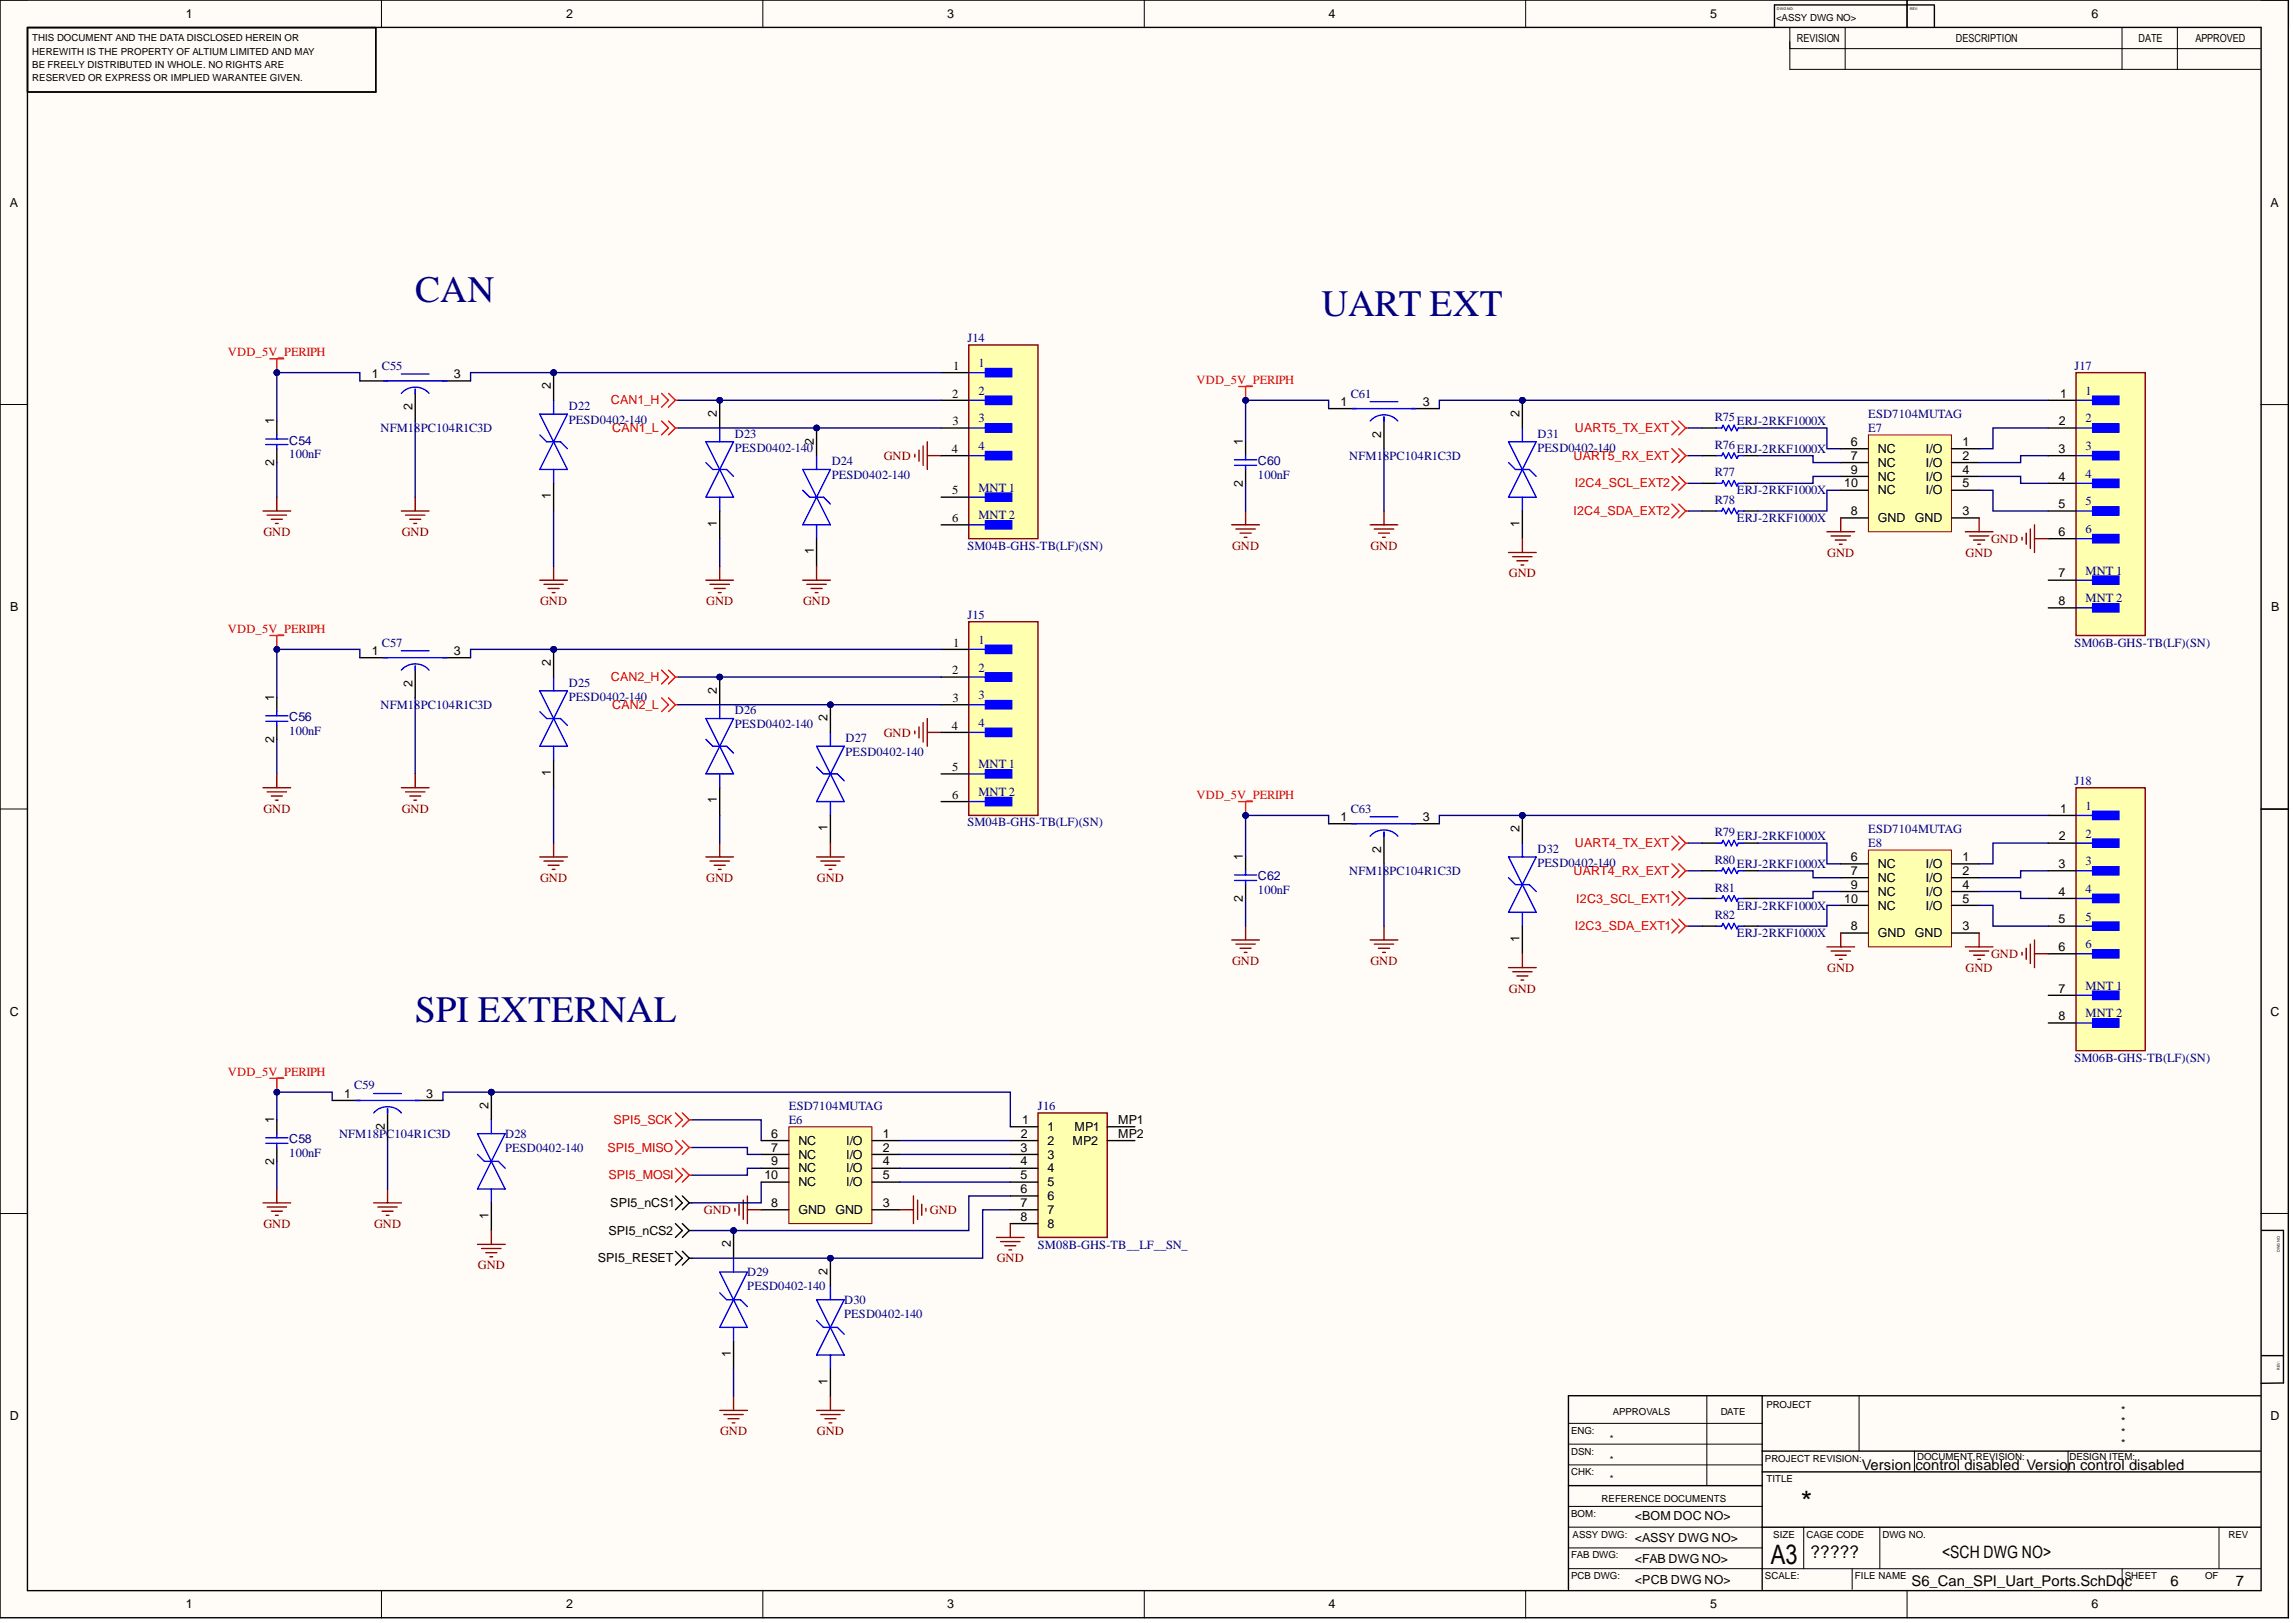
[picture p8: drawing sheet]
<svg xmlns="http://www.w3.org/2000/svg" width="420mm" height="297mm" viewBox="0 0 420 297" stroke-linecap="round" stroke-linejoin="round" font-family="sans-serif">
<defs><g id="words">
<g font-size="6.8" fill="#000080">
<text x="76" y="55.3">CAN</text>
<text x="242" y="57.8">UART EXT</text>
<text x="76" y="187">SPI EXTERNAL</text>
</g>
<text font-size="5.4" x="329.7" y="276.8">*</text>
<text font-size="4.9" x="324.2" y="286.2">A3</text>
<text font-size="3.2" x="331.5" y="285.1">?????</text>
<text font-size="3.1" x="355.6" y="285.1">&lt;SCH DWG NO&gt;</text>
<g font-size="2.7">
<text x="340.9" y="269">Version control disabled Version control disabled</text>
<text x="350" y="290.3">S6_Can_SPI_Uart_Ports.SchDoc</text>
<text x="397.4" y="290.3">6</text>
<text x="409.4" y="290.3">7</text>
</g>
<g font-size="2.3">
<text x="34" y="3.3">1</text>
<text x="103.6" y="3.3">2</text>
<text x="173.4" y="3.3">3</text>
<text x="243.2" y="3.3">4</text>
<text x="313.1" y="3.3">5</text>
<text x="382.9" y="3.3">6</text>
<text x="1.8" y="37.8">A</text>
<text x="415.7" y="37.8">A</text>
<text x="68.1" y="69.2">1</text>
<text x="83.1" y="69.2">3</text>
<text x="100.8" y="71.2" transform="rotate(-90 100.8 71.2)">2</text>
<text x="174.5" y="67.7">1</text>
<text x="50.2" y="77.6" transform="rotate(-90 50.2 77.6)">1</text>
<text x="75.5" y="75.1" transform="rotate(-90 75.5 75.1)">2</text>
<text x="131.2" y="76.3" transform="rotate(-90 131.2 76.3)">2</text>
<text x="174.3" y="72.8">2</text>
<text x="174.4" y="77.8">3</text>
<text x="245.4" y="74.3">1</text>
<text x="260.5" y="74.3">3</text>
<text x="278.2" y="76.3" transform="rotate(-90 278.2 76.3)">2</text>
<text x="376.9" y="77.8">2</text>
<text x="377.2" y="72.8">1</text>
<text x="149" y="81.4" transform="rotate(-90 149 81.4)">2</text>
<text x="174.2" y="82.9">4</text>
<text x="227.5" y="81.4" transform="rotate(-90 227.5 81.4)">1</text>
<text x="252.9" y="80.2" transform="rotate(-90 252.9 80.2)">2</text>
<text x="338.8" y="81.6">6</text>
<text x="343.8" y="82.9">NC</text>
<text x="352.6" y="82.9">I/O</text>
<text x="359.3" y="81.6">1</text>
<text x="376.8" y="82.9">3</text>
<text x="50.2" y="85.3" transform="rotate(-90 50.2 85.3)">2</text>
<text x="227.5" y="89.1" transform="rotate(-90 227.5 89.1)">2</text>
<text x="337.7" y="89.2">10</text>
<text x="338.8" y="84.2">7</text>
<text x="338.8" y="86.7">9</text>
<text x="343.8" y="85.4">NC</text>
<text x="343.8" y="88">NC</text>
<text x="352.6" y="85.4">I/O</text>
<text x="352.6" y="88">I/O</text>
<text x="359.3" y="84.2">2</text>
<text x="359.3" y="86.7">4</text>
<text x="359.3" y="89.2">5</text>
<text x="376.8" y="88">4</text>
<text x="100.8" y="91.3" transform="rotate(-90 100.8 91.3)">1</text>
<text x="174.3" y="90.5">5</text>
<text x="174.3" y="95.6">6</text>
<text x="338.8" y="94.3">8</text>
<text x="343.8" y="95.6">GND</text>
<text x="343.8" y="90.5">NC</text>
<text x="350.6" y="95.6">GND</text>
<text x="352.6" y="90.5">I/O</text>
<text x="359.3" y="94.3">3</text>
<text x="376.8" y="93">5</text>
<text x="131.2" y="96.4" transform="rotate(-90 131.2 96.4)">1</text>
<text x="149" y="101.5" transform="rotate(-90 149 101.5)">1</text>
<text x="278.2" y="96.4" transform="rotate(-90 278.2 96.4)">1</text>
<text x="376.8" y="98.1">6</text>
<text x="376.8" y="105.7">7</text>
<text x="1.9" y="111.8">B</text>
<text x="376.8" y="110.7">8</text>
<text x="415.8" y="111.8">B</text>
<text x="68.1" y="119.9">1</text>
<text x="83.1" y="119.9">3</text>
<text x="174.5" y="118.3">1</text>
<text x="75.5" y="125.8" transform="rotate(-90 75.5 125.8)">2</text>
<text x="100.8" y="121.9" transform="rotate(-90 100.8 121.9)">2</text>
<text x="174.3" y="123.4">2</text>
<text x="50.2" y="128.2" transform="rotate(-90 50.2 128.2)">1</text>
<text x="131.2" y="127" transform="rotate(-90 131.2 127)">2</text>
<text x="174.4" y="128.5">3</text>
<text x="50.2" y="135.9" transform="rotate(-90 50.2 135.9)">2</text>
<text x="151.5" y="132" transform="rotate(-90 151.5 132)">2</text>
<text x="174.2" y="133.5">4</text>
<text x="100.8" y="142" transform="rotate(-90 100.8 142)">1</text>
<text x="174.3" y="141.1">5</text>
<text x="131.2" y="147" transform="rotate(-90 131.2 147)">1</text>
<text x="174.3" y="146.2">6</text>
<text x="377.2" y="148.7">1</text>
<text x="151.5" y="152.1" transform="rotate(-90 151.5 152.1)">1</text>
<text x="245.4" y="150.3">1</text>
<text x="260.5" y="150.3">3</text>
<text x="278.2" y="152.3" transform="rotate(-90 278.2 152.3)">2</text>
<text x="376.9" y="153.8">2</text>
<text x="227.5" y="157.3" transform="rotate(-90 227.5 157.3)">1</text>
<text x="252.9" y="156.2" transform="rotate(-90 252.9 156.2)">2</text>
<text x="338.8" y="157.6">6</text>
<text x="338.8" y="160.1">7</text>
<text x="343.8" y="158.9">NC</text>
<text x="343.8" y="161.4">NC</text>
<text x="352.6" y="158.9">I/O</text>
<text x="352.6" y="161.4">I/O</text>
<text x="359.3" y="157.6">1</text>
<text x="359.3" y="160.1">2</text>
<text x="376.8" y="158.9">3</text>
<text x="227.5" y="165" transform="rotate(-90 227.5 165)">2</text>
<text x="337.7" y="165.2">10</text>
<text x="338.8" y="162.7">9</text>
<text x="343.8" y="163.9">NC</text>
<text x="343.8" y="166.5">NC</text>
<text x="352.6" y="163.9">I/O</text>
<text x="352.6" y="166.5">I/O</text>
<text x="359.3" y="162.7">4</text>
<text x="359.3" y="165.2">5</text>
<text x="376.8" y="163.9">4</text>
<text x="278.2" y="172.4" transform="rotate(-90 278.2 172.4)">1</text>
<text x="338.8" y="170.3">8</text>
<text x="343.8" y="171.5">GND</text>
<text x="350.6" y="171.5">GND</text>
<text x="359.3" y="170.3">3</text>
<text x="376.8" y="169">5</text>
<text x="376.8" y="174.1">6</text>
<text x="1.8" y="185.9">C</text>
<text x="376.8" y="181.7">7</text>
<text x="415.7" y="185.9">C</text>
<text x="376.8" y="186.7">8</text>
<text x="63" y="200.9">1</text>
<text x="78" y="200.9">3</text>
<text x="89.4" y="202.9" transform="rotate(-90 89.4 202.9)">2</text>
<text x="50.2" y="205.5" transform="rotate(-90 50.2 205.5)">1</text>
<text x="70.4" y="206.8" transform="rotate(-90 70.4 206.8)">2</text>
<text x="141.2" y="208.2">6</text>
<text x="146.2" y="209.5">NC</text>
<text x="154.9" y="209.5">I/O</text>
<text x="161.7" y="208.2">1</text>
<text x="186.9" y="208.2">2</text>
<text x="187.2" y="205.7">1</text>
<text x="191.8" y="207">1</text>
<text x="191.8" y="209.5">2</text>
<text x="196.4" y="209.5">MP2</text>
<text x="196.7" y="207">MP1</text>
<text x="204.7" y="205.7">MP1</text>
<text x="204.7" y="208.2">MP2</text>
<text x="50.2" y="213.1" transform="rotate(-90 50.2 213.1)">2</text>
<text x="139.9" y="215.8">10</text>
<text x="141.2" y="210.8">7</text>
<text x="141.2" y="213.3">9</text>
<text x="146.2" y="212">NC</text>
<text x="146.2" y="214.6">NC</text>
<text x="154.9" y="212">I/O</text>
<text x="154.9" y="214.6">I/O</text>
<text x="161.7" y="210.8">2</text>
<text x="161.7" y="213.3">4</text>
<text x="161.7" y="215.8">5</text>
<text x="186.8" y="210.8">3</text>
<text x="186.8" y="213.3">4</text>
<text x="186.8" y="215.8">5</text>
<text x="191.8" y="212">3</text>
<text x="191.8" y="214.6">4</text>
<text x="111.7" y="220.9">SPI5_nCS1</text>
<text x="141.2" y="220.9">8</text>
<text x="146.2" y="217.1">NC</text>
<text x="154.9" y="217.1">I/O</text>
<text x="161.7" y="220.9">3</text>
<text x="186.8" y="218.4">6</text>
<text x="186.8" y="220.9">7</text>
<text x="191.8" y="217.1">5</text>
<text x="191.8" y="219.6">6</text>
<text x="89.4" y="223" transform="rotate(-90 89.4 223)">1</text>
<text x="111.4" y="226">SPI5_nCS2</text>
<text x="146.2" y="222.2">GND</text>
<text x="153" y="222.2">GND</text>
<text x="186.8" y="223.4">8</text>
<text x="191.8" y="222.2">7</text>
<text x="191.8" y="224.7">8</text>
<text x="109.5" y="231">SPI5_RESET</text>
<text x="133.8" y="228.2" transform="rotate(-90 133.8 228.2)">2</text>
<text x="151.5" y="233.3" transform="rotate(-90 151.5 233.3)">2</text>
<text x="133.8" y="248.3" transform="rotate(-90 133.8 248.3)">1</text>
<text x="151.5" y="253.4" transform="rotate(-90 151.5 253.4)">1</text>
<text x="1.8" y="259.9">D</text>
<text x="415.7" y="259.9">D</text>
<text x="299.3" y="278.2">&lt;BOM DOC NO&gt;</text>
<text x="299.3" y="286.1">&lt;FAB DWG NO&gt;</text>
<text x="299.3" y="282.3">&lt;ASSY DWG NO&gt;</text>
<text x="299.3" y="289.9">&lt;PCB DWG NO&gt;</text>
<text x="34" y="294.3">1</text>
<text x="103.6" y="294.3">2</text>
<text x="173.4" y="294.3">3</text>
<text x="243.2" y="294.3">4</text>
<text x="313.1" y="294.3">5</text>
<text x="382.9" y="294.3">6</text>
</g>
<g font-size="2.3" fill="#f00">
<text x="41.7" y="65.2">VDD_5V_PERIPH</text>
<text x="219.1" y="70.2">VDD_5V_PERIPH</text>
<text x="111.8" y="74">CAN1_H</text>
<text x="112.1" y="79.1">CAN1_L</text>
<text x="288.3" y="79.1">UART5_TX_EXT</text>
<text x="288.1" y="84.2">UART5_RX_EXT</text>
<text x="288.3" y="89.2">I2C4_SCL_EXT2</text>
<text x="288.1" y="94.3">I2C4_SDA_EXT2</text>
<text x="41.7" y="115.8">VDD_5V_PERIPH</text>
<text x="111.8" y="124.7">CAN2_H</text>
<text x="112.1" y="129.7">CAN2_L</text>
<text x="219.1" y="146.2">VDD_5V_PERIPH</text>
<text x="288.3" y="155.1">UART4_TX_EXT</text>
<text x="288.1" y="160.1">UART4_RX_EXT</text>
<text x="288.6" y="165.2">I2C3_SCL_EXT1</text>
<text x="288.3" y="170.3">I2C3_SDA_EXT1</text>
<text x="41.7" y="196.8">VDD_5V_PERIPH</text>
<text x="112.3" y="205.7">SPI5_SCK</text>
<text x="111.2" y="210.8">SPI5_MISO</text>
<text x="111.4" y="215.8">SPI5_MOSI</text>
</g>
<g font-size="2.3" fill="#000080">
<text x="177.1" y="62.6">J14</text>
<text x="69.9" y="67.7">C55</text>
<text x="179.1" y="67.2">1</text>
<text x="379.8" y="67.7">J17</text>
<text x="104.1" y="75">D22</text>
<text x="104.1" y="77.6">PESD0402-140</text>
<text x="179.1" y="72.3">2</text>
<text x="179.1" y="77.3">3</text>
<text x="247.3" y="72.8">C61</text>
<text x="313.9" y="77.1">R75</text>
<text x="318" y="77.8">ERJ-2RKF1000X</text>
<text x="342.1" y="76.6">ESD7104MUTAG</text>
<text x="381.8" y="72.3">1</text>
<text x="381.8" y="77.3">2</text>
<text x="53" y="83.9">100nF</text>
<text x="53" y="81.4">C54</text>
<text x="69.7" y="79.1">NFM18PC104R1C3D</text>
<text x="134.5" y="80.1">D23</text>
<text x="134.5" y="82.6">PESD0402-140</text>
<text x="179.1" y="82.4">4</text>
<text x="281.5" y="80.1">D31</text>
<text x="281.5" y="82.6">PESD0402-140</text>
<text x="313.9" y="82.1">R76</text>
<text x="318" y="82.9">ERJ-2RKF1000X</text>
<text x="342.1" y="79.1">E7</text>
<text x="381.8" y="82.4">3</text>
<text x="152.3" y="85.2">D24</text>
<text x="152.3" y="87.7">PESD0402-140</text>
<text x="179.1" y="90">MNT 1</text>
<text x="230.3" y="87.7">100nF</text>
<text x="230.3" y="85.2">C60</text>
<text x="247" y="84.2">NFM18PC104R1C3D</text>
<text x="313.9" y="87.2">R77</text>
<text x="381.8" y="87.4">4</text>
<text x="179.1" y="95">MNT 2</text>
<text x="313.9" y="92.3">R78</text>
<text x="318" y="90.5">ERJ-2RKF1000X</text>
<text x="318" y="95.6">ERJ-2RKF1000X</text>
<text x="381.8" y="92.5">5</text>
<text x="177.1" y="100.6">SM04B-GHS-TB(LF)(SN)</text>
<text x="381.8" y="97.6">6</text>
<text x="381.8" y="105.2">MNT 1</text>
<text x="177.1" y="113.3">J15</text>
<text x="381.8" y="110.2">MNT 2</text>
<text x="69.9" y="118.3">C57</text>
<text x="179.1" y="117.8">1</text>
<text x="379.8" y="118.3">SM06B-GHS-TB(LF)(SN)</text>
<text x="104.1" y="125.7">D25</text>
<text x="179.1" y="122.9">2</text>
<text x="69.7" y="129.7">NFM18PC104R1C3D</text>
<text x="104.1" y="128.2">PESD0402-140</text>
<text x="134.5" y="130.8">D26</text>
<text x="179.1" y="128">3</text>
<text x="53" y="134.5">100nF</text>
<text x="53" y="132">C56</text>
<text x="134.5" y="133.3">PESD0402-140</text>
<text x="154.8" y="135.8">D27</text>
<text x="179.1" y="133">4</text>
<text x="154.8" y="138.3">PESD0402-140</text>
<text x="179.1" y="140.6">MNT 1</text>
<text x="379.8" y="143.7">J18</text>
<text x="179.1" y="145.7">MNT 2</text>
<text x="247.3" y="148.7">C63</text>
<text x="381.8" y="148.2">1</text>
<text x="177.1" y="151.3">SM04B-GHS-TB(LF)(SN)</text>
<text x="313.9" y="153">R79</text>
<text x="318" y="153.8">ERJ-2RKF1000X</text>
<text x="342.1" y="155.1">E8</text>
<text x="342.1" y="152.5">ESD7104MUTAG</text>
<text x="381.8" y="153.3">2</text>
<text x="230.3" y="161.1">C62</text>
<text x="247" y="160.1">NFM18PC104R1C3D</text>
<text x="281.5" y="156.1">D32</text>
<text x="281.5" y="158.6">PESD0402-140</text>
<text x="313.9" y="158.1">R80</text>
<text x="318" y="158.9">ERJ-2RKF1000X</text>
<text x="381.8" y="158.4">3</text>
<text x="230.3" y="163.7">100nF</text>
<text x="313.9" y="163.2">R81</text>
<text x="318" y="166.5">ERJ-2RKF1000X</text>
<text x="381.8" y="163.4">4</text>
<text x="313.9" y="168.2">R82</text>
<text x="318" y="171.5">ERJ-2RKF1000X</text>
<text x="381.8" y="168.5">5</text>
<text x="381.8" y="173.5">6</text>
<text x="381.8" y="181.1">MNT 1</text>
<text x="381.8" y="186.2">MNT 2</text>
<text x="379.8" y="194.3">SM06B-GHS-TB(LF)(SN)</text>
<text x="64.9" y="199.4">C59</text>
<text x="144.4" y="203.2">ESD7104MUTAG</text>
<text x="190" y="203.2">J16</text>
<text x="53" y="209.3">C58</text>
<text x="62.1" y="208.2">NFM18PC104R1C3D</text>
<text x="92.5" y="208.2">D28</text>
<text x="144.4" y="205.7">E6</text>
<text x="53" y="211.8">100nF</text>
<text x="92.5" y="210.8">PESD0402-140</text>
<text x="136.8" y="233.6">D29</text>
<text x="190" y="228.5">SM08B-GHS-TB__LF__SN_</text>
<text x="136.8" y="236.1">PESD0402-140</text>
<text x="154.6" y="238.6">D30</text>
<text x="154.6" y="241.2">PESD0402-140</text>
</g>
<g font-size="2.3" fill="#800000">
<text x="161.8" y="84.2">GND</text>
<text x="48.2" y="98.1">GND</text>
<text x="73.6" y="98.1">GND</text>
<text x="225.6" y="100.6">GND</text>
<text x="250.9" y="100.6">GND</text>
<text x="334.5" y="101.9">GND</text>
<text x="359.9" y="101.9">GND</text>
<text x="364.5" y="99.3">GND</text>
<text x="276.3" y="105.7">GND</text>
<text x="98.9" y="110.7">GND</text>
<text x="129.3" y="110.7">GND</text>
<text x="147" y="110.7">GND</text>
<text x="161.8" y="134.8">GND</text>
<text x="48.2" y="148.7">GND</text>
<text x="73.6" y="148.7">GND</text>
<text x="98.9" y="161.4">GND</text>
<text x="129.3" y="161.4">GND</text>
<text x="149.6" y="161.4">GND</text>
<text x="225.6" y="176.6">GND</text>
<text x="250.9" y="176.6">GND</text>
<text x="334.5" y="177.9">GND</text>
<text x="359.9" y="177.9">GND</text>
<text x="364.5" y="175.3">GND</text>
<text x="276.3" y="181.7">GND</text>
<text x="48.2" y="224.7">GND</text>
<text x="68.5" y="224.7">GND</text>
<text x="128.9" y="222.2">GND</text>
<text x="170.3" y="222.2">GND</text>
<text x="87.5" y="232.3">GND</text>
<text x="182.5" y="231">GND</text>
<text x="131.8" y="262.7">GND</text>
<text x="149.6" y="262.7">GND</text>
</g>
<g font-size="2">
<text x="329" y="7.7">REVISION</text>
<text x="358.1" y="7.7">DESCRIPTION</text>
<text x="391.5" y="7.7">DATE</text>
<text x="401.9" y="7.7">APPROVED</text>
<text x="388.3" y="262.8">*</text>
<text x="388.3" y="258.8">*</text>
<text x="388.3" y="260.8">*</text>
<text x="388.3" y="264.8">*</text>
</g>
<g font-size="1.8">
<text x="325.2" y="3.8">&lt;ASSY DWG NO&gt;</text>
<text x="5.9" y="7.6">THIS DOCUMENT AND THE DATA DISCLOSED HEREIN OR</text>
<text x="5.9" y="10">HEREWITH IS THE PROPERTY OF ALTIUM LIMITED AND MAY</text>
<text x="5.9" y="12.5">BE FREELY DISTRIBUTED IN WHOLE. NO RIGHTS ARE</text>
<text x="5.9" y="14.9">RESERVED OR EXPRESS OR IMPLIED WARANTEE GIVEN.</text>
<text x="323.4" y="257.6">PROJECT</text>
<text x="287.7" y="262.4">ENG:</text>
<text x="294.8" y="264">*</text>
<text x="295.3" y="258.9">APPROVALS</text>
<text x="315" y="258.9">DATE</text>
<text x="287.7" y="266.2">DSN:</text>
<text x="294.8" y="267.8">*</text>
<text x="323.1" y="267.5">PROJECT REVISION:</text>
<text x="351" y="267.2">DOCUMENT REVISION:</text>
<text x="378.9" y="267.2">DESIGN ITEM:</text>
<text x="287.7" y="270">CHK:</text>
<text x="293.2" y="274.8">REFERENCE DOCUMENTS</text>
<text x="294.8" y="271.3">*</text>
<text x="323.4" y="271.3">TITLE</text>
<text x="287.7" y="277.6">BOM:</text>
<text x="287.9" y="281.4">ASSY DWG:</text>
<text x="324.7" y="281.4">SIZE</text>
<text x="330.7" y="281.4">CAGE CODE</text>
<text x="344.7" y="281.4">DWG NO.</text>
<text x="408" y="281.4">REV</text>
<text x="287.7" y="285.2">FAB DWG:</text>
<text x="287.7" y="289">PCB DWG:</text>
<text x="323.1" y="289">SCALE:</text>
<text x="339.6" y="289">FILE NAME</text>
<text x="389" y="289">SHEET</text>
<text x="403.7" y="289">OF</text>
</g>
<g font-size=".7">
<text x="325.3" y="1.8">DWG NO:</text>
<text x="349.7" y="1.8">REV:</text>
<text x="417.4" y="229.1" transform="rotate(-90 417.4 229.1)">DWG NO:</text>
<text x="417.4" y="250.7" transform="rotate(-90 417.4 250.7)">REV:</text>
</g>
</g></defs>
<g fill="#fffcf8">
<path d="M0 0h419v296.1h-419z" fill-rule="evenodd"/>
<path d="M5.1 5.1h408.8v286h-408.8z" fill-rule="evenodd"/>
</g>
<g fill="none" stroke="#000" stroke-width=".18">
<path d="M0 0h5.1M69.8 0v5.1M139.7 0v5.1M209.5 0v5.1M279.3 0v5.1M327.7 5.1v7.6M327.7 8.9h86.1M327.7 12.7h86.1M337.8 5.1v7.6M349.1 0v5.1M388.5 5.1v7.6M398.6 5.1v7.6"/>
<path d="M413.9 0h5.1v5.1M0 74h5.1M413.9 74h5.1M0 148.1h5.1M413.9 148.1h5.1M0 222.1h5.1M413.9 222.1h5.1M312.5 255.4v16.5M340.4 255.4v10.2M287.2 264.3h35.4M287.2 260.5h35.4M287.2 268.1h35.4"/>
<path d="M287.2 279.5h35.4M287.2 275.7h35.4M330.2 279.5v7.6M344.2 279.5v7.6M350.5 265.6v3.8M378.6 265.6v3.8M406.3 279.5v7.6M69.8 291.1v5M139.7 291.1v5M209.5 291.1v5M279.3 291.1v5M287.2 287.1h126.7"/>
<path d="M287.2 283.3h35.4M339.1 287.1v3.8M349.1 291.1v5M388.5 287.1v3.8M419 291.1v5"/>
</g>
<g fill="none" stroke="#000" stroke-width=".25">
<path d="M0 0h418.9v296.1h-418.9zM5 5h409v286.1h-409zM68.8 5.1v11.7h-63.8M324.9 .9v4M324.9 .9h29.2M349.1 0v5M354.1 1v4M414 148.1h5M414.1 225.2h4v27.9l-4.1 .1M322.6 255.4v35.5M413.9 255.5l-126.7-.1v35.5M414.1 248.1h4"/>
<path d="M287.2 271.9h35.4M322.6 265.6h91.3M322.6 269.4h91.3M322.6 279.5h91.3"/>
</g>
<circle cx="101.4" cy="118.8" r=".51" fill="#000080"/>
<circle cx="101.4" cy="118.8" r=".51" fill="none" stroke="#000080" stroke-width=".18"/>
<path d="M98.8 126.4h5.1l-5.1 10.2h5.1zM98.8 130.2l1.3 1.3h2.5l1.3 1.3M101.4 123.9v2.5M101.4 136.6v2.5" fill="none" stroke="#00f" stroke-width=".25"/>
<path d="M101.4 118.8v5.1M101.4 139.1v5.1" fill="none" stroke="#000" stroke-width=".25"/>
<circle cx="101.4" cy="118.8" r=".51" fill="#000080"/>
<circle cx="101.4" cy="118.8" r=".51" fill="none" stroke="#000080" stroke-width=".18"/>
<path d="M50.7 127.7v2.5M50.7 132.8v2.5M65.9 120.4h5M76 122.6v5.1M81.1 120.4h5.1" fill="none" stroke="#000" stroke-width=".25"/>
<path d="M73.5 119.1h5.1M48.7 132h4M48.7 131h4M50.7 130.2v.8M50.7 132v.8M70.2 120.4h11.6M73.5 122.6a3.4 3.4 0 0 1 5.1 0M76 121.9v.7" fill="none" stroke="#00f" stroke-width=".25"/>
<path d="M121.1 77.1l1.3 1.2-1.3 1.3M122.4 77.1l1.3 1.2M123.7 78.3l-1.3 1.3M123.7 78.3h.5" fill="none" stroke="#f00" stroke-width=".25"/>
<circle cx="101.4" cy="68.2" r=".51" fill="#000080"/>
<circle cx="101.4" cy="68.2" r=".51" fill="none" stroke="#000080" stroke-width=".18"/>
<path d="M98.8 75.8l5.1 10.1h-5.1l5.1-10.1zM98.8 79.6l1.3 1.3h2.5l1.3 1.2M101.4 73.3v2.5M101.4 85.9v2.6" fill="none" stroke="#00f" stroke-width=".25"/>
<path d="M101.4 68.2v5.1M101.4 88.5v5" fill="none" stroke="#000" stroke-width=".25"/>
<circle cx="101.4" cy="68.2" r=".51" fill="#000080"/>
<circle cx="101.4" cy="68.2" r=".51" fill="none" stroke="#000080" stroke-width=".18"/>
<path d="M50.7 77.1v2.5M65.9 69.7h5M76 72v5.1M81.1 69.7h5.1M50.7 82.1v2.6" fill="none" stroke="#000" stroke-width=".25"/>
<path d="M50.7 79.6v.8M70.2 69.7h11.6M73.5 72a3.4 3.4 0 0 1 5.1 0M73.5 68.4h5.1M76 71.2v.8M48.7 81.4h4M48.7 80.4h4M50.7 81.4v.7" fill="none" stroke="#00f" stroke-width=".25"/>
<path d="M49.4 65.7h2.5M50.7 65.7v2.5" fill="none" stroke="#f00" stroke-width=".25"/>
<circle cx="50.7" cy="68.2" r=".51" fill="#000080"/>
<circle cx="50.7" cy="68.2" r=".51" fill="none" stroke="#000080" stroke-width=".18"/>
<g fill="none" stroke="#f00" stroke-width=".25">
<path d="M121.1 72l1.3 1.3-1.3 1.2M122.4 72l1.3 1.3M123.7 73.3l-1.3 1.2M123.7 73.3h.5M121.1 127.7l1.3 1.3-1.3 1.2M121.1 122.6l1.3 1.3-1.3 1.3M122.4 127.7l1.3 1.3M122.4 122.6l1.3 1.3M123.7 129l-1.3 1.2M123.7 129h.5M123.7 123.9l-1.3 1.3M123.7 123.9h.5"/>
<path d="M123.7 203.7l1.2 1.3-1.2 1.2M123.7 208.7l1.2 1.3-1.2 1.3M123.7 213.8l1.2 1.3-1.2 1.2M124.9 203.7l1.3 1.3M124.9 208.7l1.3 1.3M124.9 213.8l1.3 1.3M126.2 205l-1.3 1.2M126.2 205h.5M126.2 210l-1.3 1.3M126.2 210h.5M126.2 215.1l-1.3 1.2M126.2 215.1h.5"/>
</g>
<path d="M123.7 218.9l1.2 1.2-1.2 1.3M124.9 218.9l1.3 1.2M123.7 223.9l1.2 1.3-1.2 1.3M124.9 223.9l1.3 1.3M126.2 220.1l-1.3 1.3M126.2 220.1h.5M126.2 225.2l-1.3 1.3M126.2 225.2h.5" fill="none" stroke="#000" stroke-width=".25"/>
<circle cx="90" cy="199.9" r=".51" fill="#000080"/>
<circle cx="90" cy="199.9" r=".51" fill="none" stroke="#000080" stroke-width=".18"/>
<path d="M87.4 207.5h5.1l-5.1 10.1h5.1zM87.4 211.3l1.3 1.2h2.5l1.3 1.3M90 205v2.5M90 217.6v2.5" fill="none" stroke="#00f" stroke-width=".25"/>
<path d="M90 199.9v5.1M90 220.1v5.1" fill="none" stroke="#000" stroke-width=".25"/>
<circle cx="90" cy="199.9" r=".51" fill="#000080"/>
<circle cx="90" cy="199.9" r=".51" fill="none" stroke="#000080" stroke-width=".18"/>
<path d="M50.7 205v2.5M50.7 210v2.5M60.8 201.4h5.1M71 203.7v5M76 201.4h5.1" fill="none" stroke="#000" stroke-width=".25"/>
<path d="M48.7 209.3h4M48.7 208.2h4M50.7 207.5v.7M50.7 209.3v.7M65.1 201.4h11.7M68.4 203.7a3.4 3.4 0 0 1 5.1 0M68.4 200.1h5.1M71 202.9v.8" fill="none" stroke="#00f" stroke-width=".25"/>
<path d="M49.4 197.4h2.6M50.7 197.4v2.5" fill="none" stroke="#f00" stroke-width=".25"/>
<circle cx="50.7" cy="199.9" r=".51" fill="#000080"/>
<circle cx="50.7" cy="199.9" r=".51" fill="none" stroke="#000080" stroke-width=".18"/>
<path d="M49.4 116.3h2.5M50.7 116.3v2.5" fill="none" stroke="#f00" stroke-width=".25"/>
<circle cx="50.7" cy="118.8" r=".51" fill="#000080"/>
<circle cx="50.7" cy="118.8" r=".51" fill="none" stroke="#000080" stroke-width=".18"/>
<circle cx="131.8" cy="73.3" r=".51" fill="#000080"/>
<circle cx="131.8" cy="73.3" r=".51" fill="none" stroke="#000080" stroke-width=".18"/>
<path d="M131.8 78.3v2.6M129.2 80.9h5.1l-5.1 10.1h5.1zM129.2 84.7l1.3 1.2h2.5l1.3 1.3M131.8 91v2.5" fill="none" stroke="#00f" stroke-width=".25"/>
<path d="M131.8 73.3v5M131.8 93.5v5.1" fill="none" stroke="#000" stroke-width=".25"/>
<circle cx="131.8" cy="73.3" r=".51" fill="#000080"/>
<circle cx="131.8" cy="73.3" r=".51" fill="none" stroke="#000080" stroke-width=".18"/>
<circle cx="149.5" cy="78.3" r=".51" fill="#000080"/>
<circle cx="149.5" cy="78.3" r=".51" fill="none" stroke="#000080" stroke-width=".18"/>
<path d="M147 85.9h5l-5 10.2h5zM147 89.7l1.2 1.3h2.6l1.2 1.3M149.5 83.4v2.5M149.5 96.1v2.5" fill="none" stroke="#00f" stroke-width=".25"/>
<path d="M149.5 78.3v5.1M149.5 98.6v5" fill="none" stroke="#000" stroke-width=".25"/>
<circle cx="149.5" cy="78.3" r=".51" fill="#000080"/>
<circle cx="149.5" cy="78.3" r=".51" fill="none" stroke="#000080" stroke-width=".18"/>
<circle cx="131.8" cy="123.9" r=".51" fill="#000080"/>
<circle cx="131.8" cy="123.9" r=".51" fill="none" stroke="#000080" stroke-width=".18"/>
<path d="M129.2 131.5h5.1l-5.1 10.1h5.1zM129.2 135.3l1.3 1.3h2.5l1.3 1.2M131.8 129v2.5M131.8 141.6v2.6" fill="none" stroke="#00f" stroke-width=".25"/>
<path d="M131.8 123.9v5.1M131.8 144.2v5" fill="none" stroke="#000" stroke-width=".25"/>
<circle cx="131.8" cy="123.9" r=".51" fill="#000080"/>
<circle cx="131.8" cy="123.9" r=".51" fill="none" stroke="#000080" stroke-width=".18"/>
<circle cx="152" cy="129" r=".51" fill="#000080"/>
<circle cx="152" cy="129" r=".51" fill="none" stroke="#000080" stroke-width=".18"/>
<path d="M149.5 136.6h5.1l-5.1 10.1h5.1zM152 134v2.6M149.5 140.4l1.3 1.2h2.5l1.3 1.3M152 146.7v2.5" fill="none" stroke="#00f" stroke-width=".25"/>
<path d="M152 129v5M152 149.2v5.1" fill="none" stroke="#000" stroke-width=".25"/>
<circle cx="152" cy="129" r=".51" fill="#000080"/>
<circle cx="152" cy="129" r=".51" fill="none" stroke="#000080" stroke-width=".18"/>
<path d="M144.4 206.2h15.2v17.7h-15.2z" fill-rule="evenodd" fill="#ffffb0"/>
<path d="M144.4 206.2h15.2v17.7h-15.2z" fill="none" stroke="#800000" stroke-width=".18"/>
<g fill="none" stroke="#000" stroke-width=".25">
<path d="M139.4 208.7h5M139.4 211.3h5M139.4 213.8h5M139.4 216.3h5M159.6 208.7h5.1M159.6 211.3h5.1M159.6 213.8h5.1M159.6 216.3h5.1M123.7 229l1.2 1.3-1.2 1.2M124.9 229l1.3 1.3M126.2 230.3l-1.3 1.2M126.2 230.3h.5"/>
<path d="M139.4 221.4h5M159.6 221.4h5.1"/>
</g>
<g fill="none" stroke="#800000" stroke-width=".25">
<path d="M48.1 93.5h5.1M48.9 94.3h3.6M49.7 95h2M50.4 95.8h.5M50.7 91v2.5M73.5 93.5h5.1M74.2 94.3h3.6M75 95h2M75.8 95.8h.5M76 91v2.5M167.5 83.1v.5M168.2 82.4v2"/>
<path d="M169 81.6v3.6M169.8 80.9v5M169.8 83.4h2.5M98.8 106.2h5.1M99.6 106.9h3.5M100.3 107.7h2.1M101.1 108.5h.5M101.4 103.6v2.6M129.2 106.2h5.1M130 106.9h3.5M130.8 107.7h2M131.5 108.5h.5"/>
<path d="M131.8 103.6v2.6M147 106.2h5M147.7 106.9h3.6M148.5 107.7h2M149.2 108.5h.6M149.5 103.6v2.6M167.5 133.8v.5M168.2 133v2.1M169 132.3v3.5M169.8 131.5v5.1M169.8 134h2.5M48.1 144.2h5.1"/>
<path d="M48.9 144.9h3.6M49.7 145.7h2M50.4 146.5h.5M50.7 141.6v2.6M73.5 144.2h5.1M74.2 144.9h3.6M75 145.7h2M75.8 146.5h.5M76 141.6v2.6M98.8 156.8h5.1M99.6 157.6h3.5M100.3 158.4h2.1"/>
<path d="M101.1 159.1h.5M101.4 154.3v2.5M129.2 156.8h5.1M130 157.6h3.5M130.8 158.4h2M131.5 159.1h.5M131.8 154.3v2.5M149.5 156.8h5.1M150.3 157.6h3.5M151 158.4h2M151.8 159.1h.5M152 154.3v2.5"/>
<path d="M50.7 217.6v2.5M71 217.6v2.5M136.1 219.6v3.6M136.8 218.9v5M167.2 218.9v5M168 219.6v3.6M48.2 220.1h5M48.9 220.9h3.6M49.7 221.7h2M50.4 222.4h.5M68.4 220.1h5.1M69.2 220.9h3.5"/>
<path d="M69.9 221.7h2.1M70.7 222.4h.5M87.4 227.7h5.1M88.2 228.5h3.5M88.9 229.3h2.1M89.7 230h.5M90 225.2v2.5M134.6 221.2v.5M135.3 220.4v2M136.8 221.4h2.6M164.7 221.4h2.5M168.8 220.4v2"/>
<path d="M169.5 221.2v.5"/>
</g>
<circle cx="134.3" cy="225.2" r=".51" fill="#000080"/>
<circle cx="134.3" cy="225.2" r=".51" fill="none" stroke="#000080" stroke-width=".18"/>
<path d="M131.8 232.8h5l-5 10.1h5zM131.8 236.6l1.2 1.3h2.6l1.2 1.2M134.3 230.3v2.5M134.3 242.9v2.6" fill="none" stroke="#00f" stroke-width=".25"/>
<path d="M134.3 225.2v5.1M134.3 245.5v5" fill="none" stroke="#000" stroke-width=".25"/>
<circle cx="134.3" cy="225.2" r=".51" fill="#000080"/>
<circle cx="134.3" cy="225.2" r=".51" fill="none" stroke="#000080" stroke-width=".18"/>
<circle cx="152" cy="230.3" r=".51" fill="#000080"/>
<circle cx="152" cy="230.3" r=".51" fill="none" stroke="#000080" stroke-width=".18"/>
<path d="M149.5 237.9h5.1l-5.1 10.1h5.1zM152 235.3v2.6M149.5 241.7l1.3 1.2h2.5l1.3 1.3M152 248v2.5" fill="none" stroke="#00f" stroke-width=".25"/>
<path d="M152 230.3v5M152 250.5v5.1" fill="none" stroke="#000" stroke-width=".25"/>
<circle cx="152" cy="230.3" r=".51" fill="#000080"/>
<circle cx="152" cy="230.3" r=".51" fill="none" stroke="#000080" stroke-width=".18"/>
<g fill="none" stroke="#800000" stroke-width=".25">
<path d="M182.4 226.5h5.1M183.2 227.2h3.5M184 228h2M184.7 228.8h.5M185 223.9v2.6M131.8 258.1h5M132.5 258.9h3.6M133.3 259.7h2M134.3 255.6v2.5M149.5 258.1h5.1M150.3 258.9h3.5M151 259.7h2"/>
<path d="M152 255.6v2.5M134 260.4h.6M151.8 260.4h.5"/>
</g>
<path d="M177.4 113.8h12.6v35.4h-12.6z" fill-rule="evenodd" fill="#ffffb0"/>
<path d="M177.4 113.8h12.6v35.4h-12.6z" fill="none" stroke="#800000" stroke-width=".25"/>
<path d="M180.4 118.1h4.8v1.5h-4.8z" fill-rule="evenodd" fill="#00f"/>
<path d="M177.4 118.8h5.5M180.4 118.1h4.8v1.5h-4.8z" fill="none" stroke="#00f" stroke-width=".25"/>
<path d="M180.4 123.2h4.8v1.5h-4.8z" fill-rule="evenodd" fill="#00f"/>
<path d="M177.4 123.9h5.5M180.4 123.2h4.8v1.5h-4.8z" fill="none" stroke="#00f" stroke-width=".25"/>
<path d="M180.4 128.2h4.8v1.5h-4.8z" fill-rule="evenodd" fill="#00f"/>
<path d="M177.4 129h5.5M180.4 128.2h4.8v1.5h-4.8z" fill="none" stroke="#00f" stroke-width=".25"/>
<path d="M180.4 133.3h4.8v1.5h-4.8z" fill-rule="evenodd" fill="#00f"/>
<path d="M177.4 134h5.5M180.4 133.3h4.8v1.5h-4.8z" fill="none" stroke="#00f" stroke-width=".25"/>
<path d="M180.4 140.9h4.8v1.5h-4.8z" fill-rule="evenodd" fill="#00f"/>
<path d="M177.4 141.6h5.5M180.4 140.9h4.8v1.5h-4.8z" fill="none" stroke="#00f" stroke-width=".25"/>
<path d="M180.4 145.9h4.8v1.6h-4.8z" fill-rule="evenodd" fill="#00f"/>
<path d="M177.4 146.7h5.5M180.4 145.9h4.8v1.6h-4.8z" fill="none" stroke="#00f" stroke-width=".25"/>
<path d="M172.3 118.8h5.1M172.3 123.9h5.1M172.3 129h5.1M172.3 134h5.1M172.3 141.6h5.1M172.3 146.7h5.1" fill="none" stroke="#000" stroke-width=".25"/>
<path d="M177.4 63.1h12.6v35.5h-12.6z" fill-rule="evenodd" fill="#ffffb0"/>
<path d="M177.4 63.1h12.6v35.5h-12.6z" fill="none" stroke="#800000" stroke-width=".25"/>
<path d="M180.4 67.4h4.8v1.6h-4.8z" fill-rule="evenodd" fill="#00f"/>
<path d="M177.4 68.2h5.5M180.4 67.4h4.8v1.6h-4.8z" fill="none" stroke="#00f" stroke-width=".25"/>
<path d="M180.4 72.5h4.8v1.5h-4.8z" fill-rule="evenodd" fill="#00f"/>
<path d="M177.4 73.3h5.5M180.4 72.5h4.8v1.5h-4.8z" fill="none" stroke="#00f" stroke-width=".25"/>
<path d="M180.4 77.6h4.8v1.5h-4.8z" fill-rule="evenodd" fill="#00f"/>
<path d="M177.4 78.3h5.5M180.4 77.6h4.8v1.5h-4.8z" fill="none" stroke="#00f" stroke-width=".25"/>
<path d="M180.4 82.6h4.8v1.6h-4.8z" fill-rule="evenodd" fill="#00f"/>
<path d="M177.4 83.4h5.5M180.4 82.6h4.8v1.6h-4.8z" fill="none" stroke="#00f" stroke-width=".25"/>
<path d="M180.4 90.2h4.8v1.6h-4.8z" fill-rule="evenodd" fill="#00f"/>
<path d="M177.4 91h5.5M180.4 90.2h4.8v1.6h-4.8z" fill="none" stroke="#00f" stroke-width=".25"/>
<path d="M180.4 95.3h4.8v1.5h-4.8z" fill-rule="evenodd" fill="#00f"/>
<path d="M177.4 96.1h5.5M180.4 95.3h4.8v1.5h-4.8z" fill="none" stroke="#00f" stroke-width=".25"/>
<path d="M172.3 68.2h5.1M172.3 73.3h5.1M172.3 78.3h5.1M172.3 83.4h5.1M172.3 91h5.1M172.3 96.1h5.1" fill="none" stroke="#000" stroke-width=".25"/>
<g fill="none" stroke="#f00" stroke-width=".25">
<path d="M306.1 77.1l1.3 1.2-1.3 1.3M307.4 77.1l1.2 1.2M308.6 78.3l-1.2 1.3M308.6 78.3h.5M306.1 82.1l1.3 1.3-1.3 1.3M306.1 92.3l1.3 1.2-1.3 1.3M306.1 87.2l1.3 1.3-1.3 1.2M307.4 82.1l1.2 1.3M307.4 92.3l1.2 1.2M307.4 87.2l1.2 1.3M308.6 83.4l-1.2 1.3M308.6 83.4h.5"/>
<path d="M308.6 93.5l-1.2 1.3M308.6 93.5h.5M308.6 88.5l-1.2 1.2M308.6 88.5h.5M306.1 158.1l1.3 1.3-1.3 1.2M306.1 153l1.3 1.3-1.3 1.3M307.4 158.1l1.2 1.3M307.4 153l1.2 1.3M308.6 159.4l-1.2 1.2M308.6 159.4h.5M308.6 154.3l-1.2 1.3M308.6 154.3h.5"/>
<path d="M306.1 168.2l1.3 1.3-1.3 1.3M306.1 163.2l1.3 1.2-1.3 1.3M307.4 168.2l1.2 1.3M307.4 163.2l1.2 1.2M308.6 169.5l-1.2 1.3M308.6 169.5h.5M308.6 164.4l-1.2 1.3M308.6 164.4h.5"/>
</g>
<circle cx="278.7" cy="73.3" r=".51" fill="#000080"/>
<circle cx="278.7" cy="73.3" r=".51" fill="none" stroke="#000080" stroke-width=".18"/>
<path d="M278.7 78.3v2.6M276.2 80.9l5.1 10.1h-5.1l5.1-10.1zM276.2 84.7l1.3 1.2h2.5l1.3 1.3M278.7 91v2.5" fill="none" stroke="#00f" stroke-width=".25"/>
<path d="M278.7 73.3v5M278.7 93.5v5.1" fill="none" stroke="#000" stroke-width=".25"/>
<circle cx="278.7" cy="73.3" r=".51" fill="#000080"/>
<circle cx="278.7" cy="73.3" r=".51" fill="none" stroke="#000080" stroke-width=".18"/>
<g fill="none" stroke="#000" stroke-width=".25">
<path d="M243.2 74.8h5.1M253.4 77.1v5M258.4 74.8h5.1M311.7 78.3h2.5M319.3 78.3h2.5M228 80.9v2.5M228 85.9v2.6M311.7 83.4h2.5M311.7 88.5h2.5M311.7 93.5h2.5M319.3 83.4h2.5M319.3 88.5h2.5"/>
<path d="M319.3 93.5h2.5"/>
</g>
<path d="M247.6 74.8h11.6M250.8 77.1a3.4 3.4 0 0 1 5.1 0M250.8 73.5h5.1M253.4 76.3v.8M314.2 78.3h1l.3-.5 .5 1 .5-1 .5 1 .5-1 .5 1 .3-.5h1M226 85.2h4.1M226 84.2h4.1M228 83.4v.8M228 85.2v.7M314.2 83.4h1l.3-.5 .5 1 .5-1 .5 1 .5-1 .5 1 .3-.5h1M314.2 88.5h1l.3-.5 .5 1 .5-1 .5 1 .5-1 .5 1 .3-.5h1M314.2 93.5h1l.3-.5 .5 1 .5-1 .5 1 .5-1 .5 1 .3-.5h1" fill="none" stroke="#00f" stroke-width=".25"/>
<path d="M342.1 79.6h15.2v17.7h-15.2z" fill-rule="evenodd" fill="#ffffb0"/>
<path d="M342.1 79.6h15.2v17.7h-15.2z" fill="none" stroke="#800000" stroke-width=".18"/>
<path d="M337 82.1h5.1M337 84.7h5.1M337 94.8h5.1M337 87.2h5.1M337 89.7h5.1M357.3 82.1h5M357.3 84.7h5M357.3 94.8h5M357.3 87.2h5M357.3 89.7h5" fill="none" stroke="#000" stroke-width=".25"/>
<path d="M380.1 68.2h12.6v48.1h-12.6z" fill-rule="evenodd" fill="#ffffb0"/>
<path d="M380.1 68.2h12.6v48.1h-12.6z" fill="none" stroke="#800000" stroke-width=".25"/>
<path d="M383.1 72.5h4.8v1.5h-4.8z" fill-rule="evenodd" fill="#00f"/>
<path d="M380.1 73.3h5.6M383.1 72.5h4.8v1.5h-4.8z" fill="none" stroke="#00f" stroke-width=".25"/>
<path d="M383.1 77.6h4.8v1.5h-4.8z" fill-rule="evenodd" fill="#00f"/>
<path d="M380.1 78.3h5.6M383.1 77.6h4.8v1.5h-4.8z" fill="none" stroke="#00f" stroke-width=".25"/>
<path d="M383.1 82.6h4.8v1.6h-4.8z" fill-rule="evenodd" fill="#00f"/>
<path d="M380.1 83.4h5.6M383.1 82.6h4.8v1.6h-4.8z" fill="none" stroke="#00f" stroke-width=".25"/>
<path d="M383.1 87.7h4.8v1.5h-4.8z" fill-rule="evenodd" fill="#00f"/>
<path d="M380.1 88.5h5.6M383.1 87.7h4.8v1.5h-4.8z" fill="none" stroke="#00f" stroke-width=".25"/>
<path d="M383.1 92.8h4.8v1.5h-4.8z" fill-rule="evenodd" fill="#00f"/>
<path d="M380.1 93.5h5.6M383.1 92.8h4.8v1.5h-4.8z" fill="none" stroke="#00f" stroke-width=".25"/>
<path d="M383.1 97.8h4.8v1.5h-4.8z" fill-rule="evenodd" fill="#00f"/>
<path d="M380.1 98.6h5.6M383.1 97.8h4.8v1.5h-4.8z" fill="none" stroke="#00f" stroke-width=".25"/>
<path d="M383.1 105.4h4.8v1.5h-4.8z" fill-rule="evenodd" fill="#00f"/>
<path d="M380.1 106.2h5.6M383.1 105.4h4.8v1.5h-4.8z" fill="none" stroke="#00f" stroke-width=".25"/>
<path d="M383.1 110.5h4.8v1.5h-4.8z" fill-rule="evenodd" fill="#00f"/>
<path d="M380.1 111.3h5.6M383.1 110.5h4.8v1.5h-4.8z" fill="none" stroke="#00f" stroke-width=".25"/>
<path d="M375 73.3h5.1M375 78.3h5.1M375 83.4h5.1M375 88.5h5.1M375 93.5h5.1M375 98.6h5.1M375 106.2h5.1M375 111.3h5.1" fill="none" stroke="#000" stroke-width=".25"/>
<circle cx="278.7" cy="149.2" r=".51" fill="#000080"/>
<circle cx="278.7" cy="149.2" r=".51" fill="none" stroke="#000080" stroke-width=".18"/>
<path d="M276.2 156.8h5.1l-5.1 10.2h5.1zM278.7 154.3v2.5M276.2 160.6l1.3 1.3h2.5l1.3 1.3M278.7 167v2.5" fill="none" stroke="#00f" stroke-width=".25"/>
<path d="M278.7 149.2v5.1M278.7 169.5v5.1" fill="none" stroke="#000" stroke-width=".25"/>
<circle cx="278.7" cy="149.2" r=".51" fill="#000080"/>
<circle cx="278.7" cy="149.2" r=".51" fill="none" stroke="#000080" stroke-width=".18"/>
<g fill="none" stroke="#000" stroke-width=".25">
<path d="M228 156.8v2.6M243.2 150.8h5.1M253.4 153v5.1M258.4 150.8h5.1M311.7 154.3h2.5M311.7 159.4h2.5M319.3 154.3h2.5M319.3 159.4h2.5M228 161.9v2.5M311.7 164.4h2.5M311.7 169.5h2.5M319.3 164.4h2.5"/>
<path d="M319.3 169.5h2.5"/>
</g>
<path d="M228 159.4v.7M247.6 150.8h11.6M250.8 153a3.4 3.4 0 0 1 5.1 0M250.8 149.5h5.1M253.4 152.3v.7M314.2 154.3h1l.3-.5 .5 1 .5-1 .5 1 .5-1 .5 1 .3-.5h1M314.2 159.4h1l.3-.5 .5 1 .5-1 .5 1 .5-1 .5 1 .3-.5h1M226 161.1h4.1M226 160.1h4.1M228 161.1v.8M314.2 164.4h1l.3-.5 .5 1 .5-1 .5 1 .5-1 .5 1 .3-.5h1M314.2 169.5h1l.3-.5 .5 1 .5-1 .5 1 .5-1 .5 1 .3-.5h1" fill="none" stroke="#00f" stroke-width=".25"/>
<path d="M342.1 155.6h15.2v17.7h-15.2z" fill-rule="evenodd" fill="#ffffb0"/>
<path d="M342.1 155.6h15.2v17.7h-15.2z" fill="none" stroke="#800000" stroke-width=".18"/>
<path d="M337 158.1h5.1M357.3 158.1h5M337 160.6h5.1M337 170.8h5.1M337 163.2h5.1M337 165.7h5.1M357.3 160.6h5M357.3 170.8h5M357.3 163.2h5M357.3 165.7h5" fill="none" stroke="#000" stroke-width=".25"/>
<path d="M380.1 144.2h12.6v48.1h-12.6z" fill-rule="evenodd" fill="#ffffb0"/>
<path d="M380.1 144.2h12.6v48.1h-12.6z" fill="none" stroke="#800000" stroke-width=".25"/>
<path d="M383.1 148.5h4.8v1.5h-4.8z" fill-rule="evenodd" fill="#00f"/>
<path d="M380.1 149.2h5.6M383.1 148.5h4.8v1.5h-4.8z" fill="none" stroke="#00f" stroke-width=".25"/>
<path d="M383.1 153.5h4.8v1.6h-4.8z" fill-rule="evenodd" fill="#00f"/>
<path d="M380.1 154.3h5.6M383.1 153.5h4.8v1.6h-4.8z" fill="none" stroke="#00f" stroke-width=".25"/>
<path d="M383.1 158.6h4.8v1.5h-4.8z" fill-rule="evenodd" fill="#00f"/>
<path d="M380.1 159.4h5.6M383.1 158.6h4.8v1.5h-4.8z" fill="none" stroke="#00f" stroke-width=".25"/>
<path d="M383.1 163.7h4.8v1.5h-4.8z" fill-rule="evenodd" fill="#00f"/>
<path d="M380.1 164.4h5.6M383.1 163.7h4.8v1.5h-4.8z" fill="none" stroke="#00f" stroke-width=".25"/>
<path d="M383.1 168.7h4.8v1.6h-4.8z" fill-rule="evenodd" fill="#00f"/>
<path d="M380.1 169.5h5.6M383.1 168.7h4.8v1.6h-4.8z" fill="none" stroke="#00f" stroke-width=".25"/>
<path d="M383.1 173.8h4.8v1.5h-4.8z" fill-rule="evenodd" fill="#00f"/>
<path d="M380.1 174.6h5.6M383.1 173.8h4.8v1.5h-4.8z" fill="none" stroke="#00f" stroke-width=".25"/>
<path d="M383.1 181.4h4.8v1.5h-4.8z" fill-rule="evenodd" fill="#00f"/>
<path d="M380.1 182.2h5.6M383.1 181.4h4.8v1.5h-4.8z" fill="none" stroke="#00f" stroke-width=".25"/>
<path d="M383.1 186.5h4.8v1.5h-4.8z" fill-rule="evenodd" fill="#00f"/>
<path d="M380.1 187.2h5.6M383.1 186.5h4.8v1.5h-4.8z" fill="none" stroke="#00f" stroke-width=".25"/>
<path d="M375 149.2h5.1M375 154.3h5.1M375 159.4h5.1M375 164.4h5.1M375 169.5h5.1M375 174.6h5.1M375 182.2h5.1M375 187.2h5.1" fill="none" stroke="#000" stroke-width=".25"/>
<g fill="none" stroke="#800000" stroke-width=".25">
<path d="M225.5 96.1h5.1M226.3 96.8h3.5M227 97.6h2.1M227.8 98.3h.5M228 93.5v2.6M250.8 96.1h5.1M251.6 96.8h3.6M252.4 97.6h2M253.1 98.3h.5M253.4 93.5v2.6M278.7 98.6v2.5M334.5 97.3h5"/>
<path d="M335.2 98.1h3.6M336 98.8h2M336.8 99.6h.5M337 94.8v2.5M359.8 97.3h5.1M360.6 98.1h3.5M361.3 98.8h2.1M362.1 99.6h.5M362.3 94.8v2.5M370.2 98.3v.5M371 97.6v2M371.7 96.8v3.6"/>
<path d="M372.5 96.1v5M372.5 98.6h2.5M276.2 101.1h5.1M276.9 101.9h3.6M277.7 102.6h2M278.5 103.4h.5M225.5 172h5.1M226.3 172.8h3.5M227 173.5h2.1M227.8 174.3h.5M228 169.5v2.5M250.8 172h5.1"/>
<path d="M251.6 172.8h3.6M252.4 173.5h2M253.1 174.3h.5M253.4 169.5v2.5M276.2 177.1h5.1M276.9 177.9h3.6M277.7 178.6h2M278.5 179.4h.5M278.7 174.6v2.5M334.5 173.3h5M335.2 174.1h3.6M336 174.8h2"/>
<path d="M336.8 175.6h.5M337 170.8v2.5M359.8 173.3h5.1M360.6 174.1h3.5M361.3 174.8h2.1M362.1 175.6h.5M362.3 170.8v2.5M370.2 174.3v.5M371 173.5v2.1M371.7 172.8v3.5M372.5 172v5.1M372.5 174.6h2.5"/>
</g>
<path d="M226.8 146.7h2.5M228 146.7v2.5" fill="none" stroke="#f00" stroke-width=".25"/>
<circle cx="228" cy="149.2" r=".51" fill="#000080"/>
<circle cx="228" cy="149.2" r=".51" fill="none" stroke="#000080" stroke-width=".18"/>
<path d="M226.8 70.7h2.5M228 70.7v2.6" fill="none" stroke="#f00" stroke-width=".25"/>
<circle cx="228" cy="73.3" r=".51" fill="#000080"/>
<circle cx="228" cy="73.3" r=".51" fill="none" stroke="#000080" stroke-width=".18"/>
<path d="M190 203.7h12.7v22.8h-12.7z" fill-rule="evenodd" fill="#ffffb0"/>
<path d="M190 203.7h12.7v22.8h-12.7z" fill="none" stroke="#800000" stroke-width=".25"/>
<path d="M185 206.2h5M185 208.7h5M185 211.3h5M185 213.8h5M185 216.3h5M185 218.9h5M202.7 206.2h5.1M202.7 208.7h5.1M185 221.4h5M185 223.9h5" fill="none" stroke="#000" stroke-width=".25"/>
<path d="M101.4 118.8h-15.2v1.6" fill="none" stroke="#000080" stroke-width=".25"/>
<circle cx="101.4" cy="118.8" r=".51" fill="#000080"/>
<circle cx="101.4" cy="118.8" r=".51" fill="none" stroke="#000080" stroke-width=".18"/>
<path d="M101.4 68.2h-15.2v1.5" fill="none" stroke="#000080" stroke-width=".25"/>
<circle cx="101.4" cy="68.2" r=".51" fill="#000080"/>
<circle cx="101.4" cy="68.2" r=".51" fill="none" stroke="#000080" stroke-width=".18"/>
<path d="M50.7 68.2v8.9" fill="none" stroke="#000080" stroke-width=".25"/>
<circle cx="50.7" cy="68.2" r=".51" fill="#000080"/>
<circle cx="50.7" cy="68.2" r=".51" fill="none" stroke="#000080" stroke-width=".18"/>
<path d="M101.4 68.2h70.9" fill="none" stroke="#000080" stroke-width=".25"/>
<circle cx="101.4" cy="68.2" r=".51" fill="#000080"/>
<circle cx="101.4" cy="68.2" r=".51" fill="none" stroke="#000080" stroke-width=".18"/>
<path d="M124.2 73.3h48.1" fill="none" stroke="#000080" stroke-width=".25"/>
<circle cx="131.8" cy="73.3" r=".51" fill="#000080"/>
<circle cx="131.8" cy="73.3" r=".51" fill="none" stroke="#000080" stroke-width=".18"/>
<path d="M124.2 78.3h48.1" fill="none" stroke="#000080" stroke-width=".25"/>
<circle cx="149.5" cy="78.3" r=".51" fill="#000080"/>
<circle cx="149.5" cy="78.3" r=".51" fill="none" stroke="#000080" stroke-width=".18"/>
<path d="M101.4 118.8h70.9" fill="none" stroke="#000080" stroke-width=".25"/>
<circle cx="101.4" cy="118.8" r=".51" fill="#000080"/>
<circle cx="101.4" cy="118.8" r=".51" fill="none" stroke="#000080" stroke-width=".18"/>
<path d="M124.2 123.9h48.1" fill="none" stroke="#000080" stroke-width=".25"/>
<circle cx="131.8" cy="123.9" r=".51" fill="#000080"/>
<circle cx="131.8" cy="123.9" r=".51" fill="none" stroke="#000080" stroke-width=".18"/>
<path d="M124.2 129h48.1" fill="none" stroke="#000080" stroke-width=".25"/>
<circle cx="152" cy="129" r=".51" fill="#000080"/>
<circle cx="152" cy="129" r=".51" fill="none" stroke="#000080" stroke-width=".18"/>
<path d="M90 199.9h-8.9v1.5" fill="none" stroke="#000080" stroke-width=".25"/>
<circle cx="90" cy="199.9" r=".51" fill="#000080"/>
<circle cx="90" cy="199.9" r=".51" fill="none" stroke="#000080" stroke-width=".18"/>
<path d="M50.7 199.9v5.1" fill="none" stroke="#000080" stroke-width=".25"/>
<circle cx="50.7" cy="199.9" r=".51" fill="#000080"/>
<circle cx="50.7" cy="199.9" r=".51" fill="none" stroke="#000080" stroke-width=".18"/>
<path d="M50.7 118.8v8.9" fill="none" stroke="#000080" stroke-width=".25"/>
<circle cx="50.7" cy="118.8" r=".51" fill="#000080"/>
<circle cx="50.7" cy="118.8" r=".51" fill="none" stroke="#000080" stroke-width=".18"/>
<path d="M50.7 118.8h15.2v1.6" fill="none" stroke="#000080" stroke-width=".25"/>
<circle cx="50.7" cy="118.8" r=".51" fill="#000080"/>
<circle cx="50.7" cy="118.8" r=".51" fill="none" stroke="#000080" stroke-width=".18"/>
<path d="M50.7 68.2h15.2v1.5" fill="none" stroke="#000080" stroke-width=".25"/>
<circle cx="50.7" cy="68.2" r=".51" fill="#000080"/>
<circle cx="50.7" cy="68.2" r=".51" fill="none" stroke="#000080" stroke-width=".18"/>
<path d="M50.7 199.9h10.1v1.5" fill="none" stroke="#000080" stroke-width=".25"/>
<circle cx="50.7" cy="199.9" r=".51" fill="#000080"/>
<circle cx="50.7" cy="199.9" r=".51" fill="none" stroke="#000080" stroke-width=".18"/>
<g fill="none" stroke="#000080" stroke-width=".25">
<path d="M76 77.1v13.9M278.7 73.3h-15.2v1.5M50.7 84.7v6.3M101.4 93.5v10.1M50.7 135.3v6.3M76 127.7v13.9M101.4 144.2v10.1M71 208.7v8.9M126.7 210h10.1v1.3h2.6M126.7 205h12.7v3.7M139.4 216.3v3.8h-12.7M139.4 213.8h-2.6v1.3h-10.1"/>
<path d="M164.7 208.7h20.3M164.7 216.3h20.3M164.7 213.8h20.3M164.7 211.3h20.3"/>
</g>
<circle cx="278.7" cy="73.3" r=".51" fill="#000080"/>
<circle cx="278.7" cy="73.3" r=".51" fill="none" stroke="#000080" stroke-width=".18"/>
<path d="M228 73.3v7.6" fill="none" stroke="#000080" stroke-width=".25"/>
<circle cx="228" cy="73.3" r=".51" fill="#000080"/>
<circle cx="228" cy="73.3" r=".51" fill="none" stroke="#000080" stroke-width=".18"/>
<path d="M278.7 73.3h96.3" fill="none" stroke="#000080" stroke-width=".25"/>
<circle cx="278.7" cy="73.3" r=".51" fill="#000080"/>
<circle cx="278.7" cy="73.3" r=".51" fill="none" stroke="#000080" stroke-width=".18"/>
<path d="M228 73.3h15.2v1.5M309.1 78.3h2.6M309.1 83.4h2.6M309.1 88.5h2.6M309.1 93.5h2.6" fill="none" stroke="#000080" stroke-width=".25"/>
<circle cx="228" cy="73.3" r=".51" fill="#000080"/>
<circle cx="228" cy="73.3" r=".51" fill="none" stroke="#000080" stroke-width=".18"/>
<path d="M321.8 78.3h12.7v3.8h2.5M375 78.3h-10.1v3.8h-2.6M321.8 83.4h10.1v1.3h5.1M337 87.2h-5.1v1.3h-10.1M337 89.7h-2.5v3.8h-12.7M362.3 87.2h7.6v1.3h5.1M362.3 89.7h2.6v3.8h10.1M375 83.4h-5.1v1.3h-7.6M278.7 149.2h-15.2v1.6" fill="none" stroke="#000080" stroke-width=".25"/>
<circle cx="278.7" cy="149.2" r=".51" fill="#000080"/>
<circle cx="278.7" cy="149.2" r=".51" fill="none" stroke="#000080" stroke-width=".18"/>
<path d="M228 149.2v7.6" fill="none" stroke="#000080" stroke-width=".25"/>
<circle cx="228" cy="149.2" r=".51" fill="#000080"/>
<circle cx="228" cy="149.2" r=".51" fill="none" stroke="#000080" stroke-width=".18"/>
<path d="M278.7 149.2h96.3" fill="none" stroke="#000080" stroke-width=".25"/>
<circle cx="278.7" cy="149.2" r=".51" fill="#000080"/>
<circle cx="278.7" cy="149.2" r=".51" fill="none" stroke="#000080" stroke-width=".18"/>
<path d="M228 149.2h15.2v1.6M309.1 154.3h2.6M309.1 159.4h2.6M309.1 164.4h2.6M309.1 169.5h2.6" fill="none" stroke="#000080" stroke-width=".25"/>
<circle cx="228" cy="149.2" r=".51" fill="#000080"/>
<circle cx="228" cy="149.2" r=".51" fill="none" stroke="#000080" stroke-width=".18"/>
<g fill="none" stroke="#000080" stroke-width=".25">
<path d="M131.8 98.6v5M228 88.5v5M253.4 82.1v11.4M131.8 149.2v5.1M253.4 158.1v11.4M321.8 159.4h10.1v1.2h5.1M321.8 154.3h12.7v3.8h2.5M375 159.4h-5.1v1.2h-7.6M375 154.3h-10.1v3.8h-2.6M228 164.4v5.1M337 163.2h-5.1v1.2h-10.1M337 165.7h-2.5v3.8h-12.7"/>
<path d="M362.3 163.2h7.6v1.2h5.1M362.3 165.7h2.6v3.8h10.1M50.7 212.5v5.1M185 218.9h-7.6v6.3h-50.7M134.3 250.5v5.1"/>
</g>
<circle cx="134.3" cy="225.2" r=".51" fill="#000080"/>
<circle cx="134.3" cy="225.2" r=".51" fill="none" stroke="#000080" stroke-width=".18"/>
<path d="M185 221.4h-5.1v8.9h-53.2" fill="none" stroke="#000080" stroke-width=".25"/>
<circle cx="152" cy="230.3" r=".51" fill="#000080"/>
<circle cx="152" cy="230.3" r=".51" fill="none" stroke="#000080" stroke-width=".18"/>
<path d="M90 199.9h95v6.3" fill="none" stroke="#000080" stroke-width=".25"/>
<circle cx="90" cy="199.9" r=".51" fill="#000080"/>
<circle cx="90" cy="199.9" r=".51" fill="none" stroke="#000080" stroke-width=".18"/>
<use href="#words"/>
</svg>
